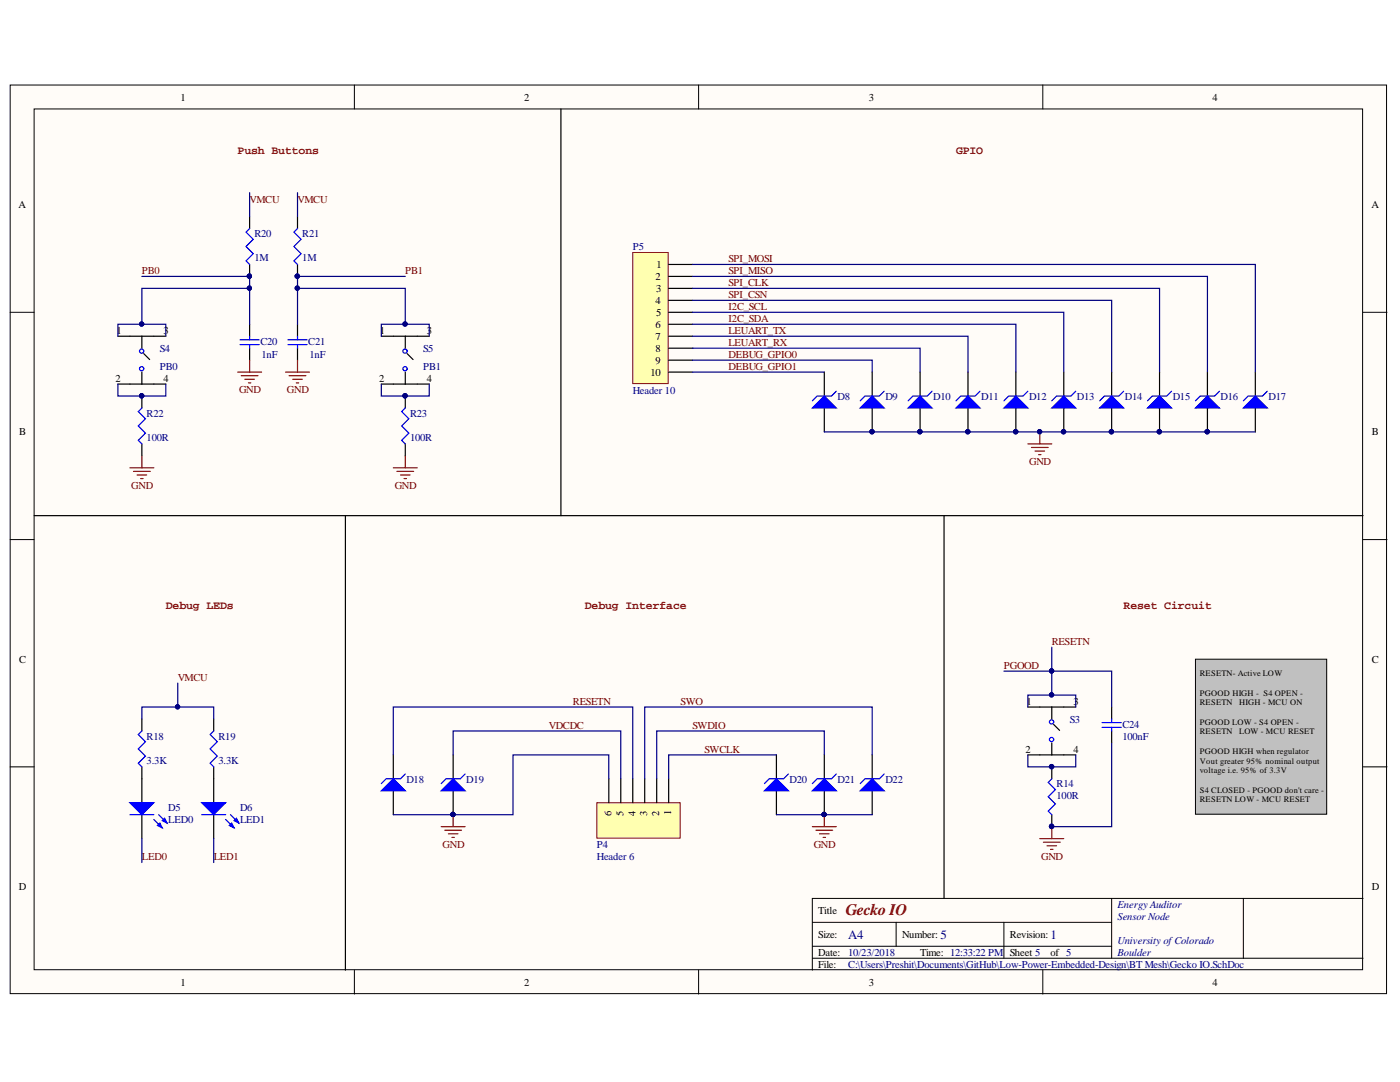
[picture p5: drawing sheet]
<svg xmlns="http://www.w3.org/2000/svg" width="279mm" height="216mm" viewBox="0 0 279 216" stroke-linecap="round" stroke-linejoin="round" font-family="sans-serif">
<defs><g id="words">
<text font-size="3.2" fill="#800000" x="168.8" y="182.5">Gecko IO</text>
<g font-size="2.6" fill="#000080">
<text x="169.3" y="187.3">A4</text>
<text x="187.7" y="187.3">5</text>
<text x="209.7" y="187.3">1</text>
</g>
<g font-size="2.3" fill="#800000">
<text x="47.4" y="30.8">Push Buttons</text>
<text x="190.8" y="30.8">GPIO</text>
<text x="33.1" y="121.5">Debug LEDs</text>
<text x="116.7" y="121.5">Debug Interface</text>
<text x="224.2" y="121.5">Reset Circuit</text>
</g>
<g font-size="2.1">
<text x="36" y="20.1">1</text>
<text x="104.6" y="20.1">2</text>
<text x="173.4" y="20.1">3</text>
<text x="242" y="20.1">4</text>
<text x="3.7" y="41.5">A</text>
<text x="273.7" y="41.5">A</text>
<text x="131" y="53.5">1</text>
<text x="130.8" y="55.9">2</text>
<text x="130.9" y="58.3">3</text>
<text x="130.8" y="60.7">4</text>
<text x="130.8" y="65.5">6</text>
<text x="130.9" y="63.1">5</text>
<text x="23.2" y="66.7">1</text>
<text x="32.6" y="66.7">3</text>
<text x="75.8" y="66.7">1</text>
<text x="85.2" y="66.7">3</text>
<text x="130.8" y="67.9">7</text>
<text x="130.8" y="70.3">8</text>
<text x="23.1" y="76.2">2</text>
<text x="32.6" y="76.2">4</text>
<text x="75.6" y="76.2">2</text>
<text x="85.2" y="76.2">4</text>
<text x="129.8" y="75">10</text>
<text x="130.8" y="72.6">9</text>
<text x="3.8" y="86.9">B</text>
<text x="273.8" y="86.9">B</text>
<text x="3.8" y="132.2">C</text>
<text x="273.8" y="132.2">C</text>
<text x="204.8" y="140.7">1</text>
<text x="214.2" y="140.7">3</text>
<text x="204.7" y="150.2">2</text>
<text x="214.2" y="150.2">4</text>
<text x="122" y="162.8" transform="rotate(-90 122 162.8)">6</text>
<text x="124.4" y="162.8" transform="rotate(-90 124.4 162.8)">5</text>
<text x="126.8" y="162.8" transform="rotate(-90 126.8 162.8)">4</text>
<text x="129.2" y="162.8" transform="rotate(-90 129.2 162.8)">3</text>
<text x="131.6" y="162.8" transform="rotate(-90 131.6 162.8)">2</text>
<text x="134" y="162.7" transform="rotate(-90 134 162.7)">1</text>
<text x="3.7" y="177.6">D</text>
<text x="273.8" y="177.6">D</text>
<text x="163.3" y="182.4">Title</text>
<text x="163.3" y="187.2">Size:</text>
<text x="163.3" y="190.8">Date:</text>
<text x="180" y="187.2">Number:</text>
<text x="183.6" y="190.8">Time: 12:33:22 PM</text>
<text x="201.5" y="187.2">Revision:</text>
<text x="201.5" y="190.8">Sheet 5</text>
<text x="209.7" y="190.8">of 5</text>
<text x="36" y="196.7">1</text>
<text x="104.6" y="196.7">2</text>
<text x="163.3" y="193.2">File:</text>
<text x="173.4" y="196.7">3</text>
<text x="242" y="196.7">4</text>
</g>
<g font-size="2.1" fill="#800000">
<text x="49.8" y="40.4">VMCU</text>
<text x="59.4" y="40.4">VMCU</text>
<text x="145.4" y="52.3">SPI_MOSI</text>
<text x="28.3" y="54.7">PB0</text>
<text x="80.9" y="54.7">PB1</text>
<text x="145.4" y="54.7">SPI_MISO</text>
<text x="145.4" y="57.1">SPI_CLK</text>
<text x="145.4" y="59.5">SPI_CSN</text>
<text x="145.4" y="61.9">I2C_SCL</text>
<text x="145.4" y="64.3">I2C_SDA</text>
<text x="145.4" y="66.7">LEUART_TX</text>
<text x="145.4" y="69.1">LEUART_RX</text>
<text x="145.4" y="71.4">DEBUG_GPIO0</text>
<text x="145.4" y="73.8">DEBUG_GPIO1</text>
<text x="47.7" y="78.5">GND</text>
<text x="57.3" y="78.5">GND</text>
<text x="205.4" y="92.8">GND</text>
<text x="26.2" y="97.6">GND</text>
<text x="78.8" y="97.6">GND</text>
<text x="209.9" y="128.7">RESETN</text>
<text x="35.5" y="135.9">VMCU</text>
<text x="200.3" y="133.5">PGOOD</text>
<text x="114.3" y="140.7">RESETN</text>
<text x="135.8" y="140.7">SWO</text>
<text x="109.6" y="145.4">VDCDC</text>
<text x="138.2" y="145.4">SWDIO</text>
<text x="140.6" y="150.2">SWCLK</text>
<text x="28.3" y="171.7">LED0</text>
<text x="42.6" y="171.7">LED1</text>
<text x="88.3" y="169.2">GND</text>
<text x="162.4" y="169.2">GND</text>
<text x="207.8" y="171.6">GND</text>
</g>
<g font-size="2.1" fill="#000080">
<text x="50.8" y="47.3">R20</text>
<text x="60.3" y="47.3">R21</text>
<text x="50.8" y="52.1">1M</text>
<text x="60.3" y="52.1">1M</text>
<text x="126.3" y="50">P5</text>
<text x="31.9" y="70.3">S4</text>
<text x="52" y="68.8">C20</text>
<text x="52.2" y="71.4">1nF</text>
<text x="61.5" y="68.8">C21</text>
<text x="61.8" y="71.4">1nF</text>
<text x="84.5" y="70.3">S5</text>
<text x="31.9" y="73.8">PB0</text>
<text x="84.5" y="73.8">PB1</text>
<text x="29.3" y="83.1">R22</text>
<text x="81.8" y="83.1">R23</text>
<text x="126.3" y="78.6">Header 10</text>
<text x="167.1" y="79.8">D8</text>
<text x="176.7" y="79.8">D9</text>
<text x="186.3" y="79.8">D10</text>
<text x="195.8" y="79.8">D11</text>
<text x="205.4" y="79.8">D12</text>
<text x="214.9" y="79.8">D13</text>
<text x="224.5" y="79.8">D14</text>
<text x="234" y="79.8">D15</text>
<text x="243.6" y="79.8">D16</text>
<text x="253.2" y="79.8">D17</text>
<text x="29.3" y="87.9">100R</text>
<text x="81.8" y="87.9">100R</text>
<text x="29.3" y="147.6">R18</text>
<text x="43.6" y="147.6">R19</text>
<text x="213.5" y="144.2">S3</text>
<text x="224" y="147.6">100nF</text>
<text x="224" y="145.2">C24</text>
<text x="29.3" y="152.4">3.3K</text>
<text x="43.6" y="152.4">3.3K</text>
<text x="33.6" y="161.9">D5</text>
<text x="47.9" y="161.9">D6</text>
<text x="81.1" y="156.2">D18</text>
<text x="93.1" y="156.2">D19</text>
<text x="157.6" y="156.2">D20</text>
<text x="167.1" y="156.2">D21</text>
<text x="176.7" y="156.2">D22</text>
<text x="210.9" y="159.5">100R</text>
<text x="210.9" y="157.1">R14</text>
<text x="33.6" y="164.3">LED0</text>
<text x="47.9" y="164.3">LED1</text>
<text x="119.1" y="169.3">P4</text>
<text x="119.1" y="171.7">Header 6</text>
<text x="223" y="181.2">Energy Auditor</text>
<text x="223" y="183.6">Sensor Node</text>
<text x="169.3" y="190.8">10/23/2018</text>
<text x="223" y="188.4">University ofColorado</text>
<text x="223" y="190.8">Boulder</text>
<text x="169.3" y="193.2">C:\Users\Preshit\Documents\GitHub\Low-Power-Embedded-Design\BT Mesh\Gecko IO.SchDoc</text>
</g>
<g font-size="1.7">
<text x="239.5" y="135">RESETN- Active LOW</text>
<text x="239.5" y="140.8">RESETN</text>
<text x="239.5" y="138.8">PGOOD HIGH - S4 OPEN -</text>
<text x="247.3" y="140.8">HIGH - MCU ON</text>
<text x="239.5" y="146.6">RESETN</text>
<text x="239.5" y="144.6">PGOOD LOW - S4 OPEN -</text>
<text x="247.3" y="146.6">LOW - MCU RESET</text>
<text x="239.4" y="154.3">voltage i.e. 95% of 3.3V</text>
<text x="239.5" y="152.4">Vout greater 95% nominal output</text>
<text x="239.5" y="150.4">PGOOD HIGH when regulator</text>
<text x="239.5" y="158.2">S4 CLOSED - PGOOD don't care -</text>
<text x="239.5" y="160.1">RESETN LOW - MCU RESET</text>
</g>
</g></defs>
<g fill="#fffcf8" stroke="#000" stroke-width=".2">
<path d="M2 17h274.7v181.3h-274.7z"/>
<path d="M6.8 21.7h265.1v171.8h-265.1z"/>
</g>
<g fill="none" stroke="#000" stroke-width=".2">
<path d="M70.7 17v4.7M139.4 17v4.7M208.1 17v4.7M2 62.3h4.8M272 62.3h4.8M2 107.7h4.8M272 107.7h4.8M2 153h4.8M272 153h4.8M221.9 179.3v11.9M248.1 179.3h-86v14.3M272 179.3h-23.9v11.9"/>
<path d="M70.7 193.6v4.8M139.4 193.6v4.8M162.1 184h59.8M162.1 191.2h109.9M162.1 188.8h59.8M178.8 184v4.8M200.3 184v7.2M208.1 193.6v4.8"/>
</g>
<path d="M126.3 50.4h7.1v26.1h-7.1z" fill="#ffffb0" stroke="#800000" stroke-width=".2"/>
<g fill="none" stroke="#000" stroke-width=".24">
<path d="M111.9 21.7v81.2h-105.1M49.8 43.2v2.4M49.8 52.8v2.4M59.4 43.2v2.4M59.4 52.8v2.4M133.4 52.8h4.8M133.4 55.2h4.8M133.4 57.5h4.8M133.4 59.9h4.8M28.3 79v2.4M49.8 64.7v2.4M49.8 69.5v2.4"/>
<path d="M59.4 64.7v2.4M59.4 69.5v2.4M80.9 79v2.4M133.4 62.3h4.8M133.4 64.7h4.8M133.4 67.1h4.8M133.4 69.5h4.8M133.4 71.9h4.8M133.4 74.3h4.8M28.3 88.6v2.4M80.9 88.6v2.4M68.9 102.9v90.7"/>
</g>
<g fill="#000080" stroke="#000080" stroke-width=".2">
<circle cx="28.3" cy="79" r=".43"/>
<circle cx="80.8" cy="79" r=".43"/>
<circle cx="49.8" cy="55.1" r=".43"/>
<circle cx="59.3" cy="55.1" r=".43"/>
</g>
<path d="M49.8 45.6l-.7 .7 1.4 1.5-1.4 1.4 1.4 1.4-1.4 1.5 .7 .7M59.4 45.6l-.7 .7 1.4 1.5-1.4 1.4 1.4 1.4-1.4 1.5 .7 .7M47.9 67.8h3.8M47.9 68.8h3.8M49.8 67.1v.7M49.8 68.8v.7M57.5 67.8h3.8M57.5 68.8h3.8M59.4 67.1v.7M59.4 68.8v.7M28.3 81.4l-.7 .7 1.4 1.5-1.4 1.4 1.4 1.4-1.4 1.5 .7 .7M80.9 81.4l-.7 .7 1.4 1.5-1.4 1.4 1.4 1.4-1.4 1.5 .7 .7" fill="none" stroke="#00f" stroke-width=".24"/>
<g fill="none" stroke="#800000" stroke-width=".24">
<path d="M47.4 74.3h4.8M48.1 75h3.4M48.9 75.7h1.9M49.6 76.4h.5M49.8 71.9v2.4M57 74.3h4.8M57.7 75h3.3M58.4 75.7h1.9M59.1 76.4h.5M59.4 71.9v2.4M25.9 93.3h4.8M26.6 94.1h3.4"/>
<path d="M27.4 94.8h1.9M28.1 95.5h.5M28.3 91v2.3M78.5 93.3h4.8M79.2 94.1h3.4M79.9 94.8h1.9M80.6 95.5h.5M80.9 91v2.3"/>
</g>
<path d="M119.1 160.2h16.6v7h-16.6z" fill="#ffffb0" stroke="#800000" stroke-width=".2"/>
<path d="M28.3 155.4v4.8M121.5 155.4v4.8M123.9 155.4v4.8M126.3 155.4v4.8M128.7 155.4v4.8M131.1 155.4v4.8M133.4 155.4v4.8M28.3 162.6v4.7" fill="none" stroke="#000" stroke-width=".24"/>
<path d="M25.9 160.2h4.8l-2.4 2.4z" fill="#00f"/>
<path d="M25.9 160.2h4.8l-2.4 2.4zM30.7 163.5l1.7 1.7M31.7 162.6l1.6 1.6" fill="none" stroke="#00f" stroke-width=".24"/>
<path d="M31.4 164.7l.5-.5 .5 1z" fill="#00f"/>
<path d="M31.4 164.7l.5-.5 .5 1z" fill="none" stroke="#00f" stroke-width=".24"/>
<path d="M32.4 163.8l.5-.5 .4 .9z" fill="#00f"/>
<path d="M25.9 162.6h4.8M32.4 163.8l.5-.5 .4 .9z" fill="none" stroke="#00f" stroke-width=".24"/>
<path d="M42.6 155.4v4.8M42.6 162.6v4.7" fill="none" stroke="#000" stroke-width=".24"/>
<path d="M40.3 160.2h4.7l-2.4 2.4z" fill="#00f"/>
<path d="M40.3 160.2h4.7l-2.4 2.4zM45 163.5l1.7 1.7M46 162.6l1.7 1.6" fill="none" stroke="#00f" stroke-width=".24"/>
<path d="M45.8 164.7l.4-.5 .5 1z" fill="#00f"/>
<path d="M45.8 164.7l.4-.5 .5 1z" fill="none" stroke="#00f" stroke-width=".24"/>
<path d="M46.7 163.8l.5-.5 .5 .9z" fill="#00f"/>
<g fill="none" stroke="#00f" stroke-width=".24">
<path d="M28.3 145.9l-.7 .7 1.4 1.4-1.4 1.4 1.4 1.5-1.4 1.4 .7 .7M42.6 145.9l-.7 .7 1.5 1.4-1.5 1.4 1.5 1.5-1.5 1.4 .7 .7M40.3 162.6h4.7M46.7 163.8l.5-.5 .5 .9z"/>
<circle cx="28.3" cy="73.6" r=".42"/>
<circle cx="28.3" cy="70.1" r=".42"/>
<circle cx="80.8" cy="73.6" r=".42"/>
<circle cx="80.8" cy="70.1" r=".42"/>
</g>
<g fill="none" stroke="#000" stroke-width=".24">
<path d="M23.5 67.1h9.6M23.5 76.6h9.6M28.3 67.1v2.4M28.3 74.3v2.3M28.7 70.6l1.2 1.1M76.1 67.1h9.6M76.1 76.6h9.6M80.9 67.1v2.4M80.9 74.3v2.3M81.2 70.6l1.2 1.1M164.5 74.3v4.7M164.5 81.4v4.8"/>
<path d="M28.3 143.5v2.4M28.3 153v2.4M42.6 143.5v2.4M42.6 153v2.4"/>
</g>
<path d="M162.1 81.4l2.4-2.4 2.4 2.4z" fill="#00f"/>
<path d="M166.9 78.1l-1 .9h-2.8l-1 1M162.1 81.4l2.4-2.4 2.4 2.4z" fill="none" stroke="#00f" stroke-width=".24"/>
<path d="M174.1 74.3v4.7M174.1 81.4v4.8" fill="none" stroke="#000" stroke-width=".24"/>
<circle cx="174" cy="86.1" r=".43" fill="#000080" stroke="#000080" stroke-width=".2"/>
<path d="M171.7 81.4l2.4-2.4 2.4 2.4z" fill="#00f"/>
<path d="M176.5 78.1l-1 .9h-2.9l-.9 1M171.7 81.4l2.4-2.4 2.4 2.4z" fill="none" stroke="#00f" stroke-width=".24"/>
<g fill="#000080" stroke="#000080" stroke-width=".2">
<circle cx="174" cy="86.1" r=".43"/>
<circle cx="183.6" cy="86.1" r=".43"/>
</g>
<path d="M183.6 74.3v4.7M183.6 81.4v4.8" fill="none" stroke="#000" stroke-width=".24"/>
<path d="M181.2 81.4l2.4-2.4 2.4 2.4z" fill="#00f"/>
<path d="M186 78.1l-.9 .9h-2.9l-1 1M181.2 81.4l2.4-2.4 2.4 2.4z" fill="none" stroke="#00f" stroke-width=".24"/>
<g fill="#000080" stroke="#000080" stroke-width=".2">
<circle cx="183.6" cy="86.1" r=".43"/>
<circle cx="193.1" cy="86.1" r=".43"/>
</g>
<path d="M193.2 74.3v4.7M193.2 81.4v4.8" fill="none" stroke="#000" stroke-width=".24"/>
<path d="M190.8 81.4l2.4-2.4 2.4 2.4z" fill="#00f"/>
<path d="M195.6 78.1l-1 .9h-2.9l-.9 1M190.8 81.4l2.4-2.4 2.4 2.4z" fill="none" stroke="#00f" stroke-width=".24"/>
<g fill="#000080" stroke="#000080" stroke-width=".2">
<circle cx="193.1" cy="86.1" r=".43"/>
<circle cx="202.7" cy="86.1" r=".43"/>
</g>
<path d="M202.7 74.3v4.7M202.7 81.4v4.8" fill="none" stroke="#000" stroke-width=".24"/>
<path d="M200.3 81.4l2.4-2.4 2.4 2.4z" fill="#00f"/>
<path d="M205.1 78.1l-.9 .9h-2.9l-1 1M200.3 81.4l2.4-2.4 2.4 2.4z" fill="none" stroke="#00f" stroke-width=".24"/>
<g fill="#000080" stroke="#000080" stroke-width=".2">
<circle cx="202.7" cy="86.1" r=".43"/>
<circle cx="212.2" cy="86.1" r=".43"/>
</g>
<path d="M212.3 74.3v4.7M212.3 81.4v4.8" fill="none" stroke="#000" stroke-width=".24"/>
<path d="M209.9 81.4l2.4-2.4 2.4 2.4z" fill="#00f"/>
<path d="M214.7 78.1l-1 .9h-2.8l-1 1M209.9 81.4l2.4-2.4 2.4 2.4z" fill="none" stroke="#00f" stroke-width=".24"/>
<g fill="#000080" stroke="#000080" stroke-width=".2">
<circle cx="212.2" cy="86.1" r=".43"/>
<circle cx="221.8" cy="86.1" r=".43"/>
</g>
<path d="M221.9 74.3v4.7M221.9 81.4v4.8" fill="none" stroke="#000" stroke-width=".24"/>
<path d="M219.5 81.4l2.4-2.4 2.3 2.4z" fill="#00f"/>
<path d="M224.2 78.1l-.9 .9h-2.9l-.9 1M219.5 81.4l2.4-2.4 2.3 2.4z" fill="none" stroke="#00f" stroke-width=".24"/>
<g fill="#000080" stroke="#000080" stroke-width=".2">
<circle cx="221.8" cy="86.1" r=".43"/>
<circle cx="231.4" cy="86.1" r=".43"/>
</g>
<path d="M231.4 74.3v4.7M231.4 81.4v4.8" fill="none" stroke="#000" stroke-width=".24"/>
<path d="M229 81.4l2.4-2.4 2.4 2.4z" fill="#00f"/>
<path d="M233.8 78.1l-1 .9h-2.8l-1 1M229 81.4l2.4-2.4 2.4 2.4z" fill="none" stroke="#00f" stroke-width=".24"/>
<g fill="#000080" stroke="#000080" stroke-width=".2">
<circle cx="231.4" cy="86.1" r=".43"/>
<circle cx="240.9" cy="86.1" r=".43"/>
</g>
<path d="M241 74.3v4.7M241 81.4v4.8" fill="none" stroke="#000" stroke-width=".24"/>
<path d="M238.6 81.4l2.4-2.4 2.4 2.4z" fill="#00f"/>
<path d="M243.4 78.1l-1 .9h-2.9l-.9 1M238.6 81.4l2.4-2.4 2.4 2.4z" fill="none" stroke="#00f" stroke-width=".24"/>
<circle cx="240.9" cy="86.1" r=".43" fill="#000080" stroke="#000080" stroke-width=".2"/>
<path d="M250.5 74.3v4.7M250.5 81.4v4.8" fill="none" stroke="#000" stroke-width=".24"/>
<path d="M248.1 81.4l2.4-2.4 2.4 2.4z" fill="#00f"/>
<path d="M252.9 78.1l-.9 .9h-2.9l-1 1M248.1 81.4l2.4-2.4 2.4 2.4z" fill="none" stroke="#00f" stroke-width=".24"/>
<path d="M205.1 88.6h4.8M205.8 89.3h3.4M206.6 90h1.9M207.3 90.7h.5M207.5 86.2v2.4" fill="none" stroke="#800000" stroke-width=".24"/>
<g fill="#000080" stroke="#000080" stroke-width=".2">
<circle cx="207.5" cy="86.1" r=".43"/>
<circle cx="90.4" cy="162.5" r=".43"/>
</g>
<path d="M111.9 102.9h160.1M90.4 150.6v4.8M90.4 157.8v4.8" fill="none" stroke="#000" stroke-width=".24"/>
<path d="M88 157.8l2.4-2.4 2.4 2.4z" fill="#00f"/>
<path d="M88 157.8l2.4-2.4 2.4 2.4zM92.8 154.4l-.9 1h-2.9l-1 1" fill="none" stroke="#00f" stroke-width=".24"/>
<circle cx="90.4" cy="162.5" r=".43" fill="#000080" stroke="#000080" stroke-width=".2"/>
<path d="M78.5 150.6v4.8M78.5 157.8v4.8" fill="none" stroke="#000" stroke-width=".24"/>
<path d="M76.1 157.8l2.4-2.4 2.4 2.4z" fill="#00f"/>
<path d="M76.1 157.8l2.4-2.4 2.4 2.4zM80.9 154.4l-1 1h-2.8l-1 1" fill="none" stroke="#00f" stroke-width=".24"/>
<path d="M155 150.6v4.8M155 157.8v4.8" fill="none" stroke="#000" stroke-width=".24"/>
<path d="M152.6 157.8l2.4-2.4 2.3 2.4z" fill="#00f"/>
<path d="M152.6 157.8l2.4-2.4 2.3 2.4zM157.3 154.4l-.9 1h-2.9l-.9 1" fill="none" stroke="#00f" stroke-width=".24"/>
<path d="M164.5 150.6v4.8M164.5 157.8v4.8" fill="none" stroke="#000" stroke-width=".24"/>
<circle cx="164.5" cy="162.5" r=".43" fill="#000080" stroke="#000080" stroke-width=".2"/>
<path d="M162.1 157.8l2.4-2.4 2.4 2.4z" fill="#00f"/>
<path d="M162.1 157.8l2.4-2.4 2.4 2.4zM166.9 154.4l-1 1h-2.8l-1 1" fill="none" stroke="#00f" stroke-width=".24"/>
<circle cx="164.5" cy="162.5" r=".43" fill="#000080" stroke="#000080" stroke-width=".2"/>
<path d="M174.1 150.6v4.8M174.1 157.8v4.8" fill="none" stroke="#000" stroke-width=".24"/>
<path d="M171.7 157.8l2.4-2.4 2.4 2.4z" fill="#00f"/>
<g fill="none" stroke="#00f" stroke-width=".24">
<path d="M171.7 157.8l2.4-2.4 2.4 2.4zM176.5 154.4l-1 1h-2.9l-.9 1M209.9 155.4l-.7 .7 1.4 1.4-1.4 1.5 1.4 1.4-1.4 1.4 .7 .8"/>
<circle cx="209.9" cy="147.6" r=".42"/>
<circle cx="209.9" cy="144.1" r=".42"/>
</g>
<g fill="none" stroke="#800000" stroke-width=".24">
<path d="M88 164.9h4.8M88.8 165.7h3.3M89.5 166.4h1.9M90.2 167.1h.5M90.4 162.6v2.3M162.1 164.9h4.8M162.8 165.7h3.4M163.6 166.4h1.9M164.3 167.1h.4M164.5 162.6v2.3M207.5 167.3h4.8M208.2 168.1h3.4"/>
<path d="M209 168.8h1.9M209.7 169.5h.4M209.9 164.9v2.4"/>
</g>
<g fill="#000080" stroke="#000080" stroke-width=".2">
<circle cx="90.4" cy="162.5" r=".43"/>
<circle cx="164.5" cy="162.5" r=".43"/>
<circle cx="209.9" cy="164.9" r=".43"/>
<circle cx="209.9" cy="153" r=".43"/>
</g>
<path d="M188.4 102.9v76.4M205.1 141.1h9.6M205.1 150.6h9.6M209.9 141.1v2.4M209.9 148.2v2.4M209.9 153v2.4M210.3 144.5l1.2 1.2M209.9 162.6v2.3" fill="none" stroke="#000" stroke-width=".24"/>
<path d="M238.6 131.5h26.2v31h-26.2z" fill="#c0c0c0" stroke="#000" stroke-width=".2"/>
<path d="M221.9 141.1v2.4M221.9 145.9v2.3" fill="none" stroke="#000" stroke-width=".24"/>
<path d="M219.9 145.1h3.9M219.9 144.2h3.9M221.9 143.5v.7M221.9 145.1v.8" fill="none" stroke="#00f" stroke-width=".24"/>
<g fill="none" stroke="#000080" stroke-width=".24">
<path d="M49.8 38.4v4.8M59.4 38.4v4.8M28.3 55.2h21.5v2.3M80.9 55.2h-21.5v2.3M138.2 59.9h83.7v14.4M138.2 57.5h93.2v16.8M138.2 55.2h102.8v19.1M138.2 52.8h112.3v21.5M23.5 76.6v2.4h9.6v-2.4M23.5 67.1v-2.4h9.6v2.4M28.3 64.7v-7.2h21.5v7.2M59.4 64.7v-7.2h21.5v7.2"/>
<path d="M76.1 76.6v2.4h9.6v-2.4M76.1 67.1v-2.4h9.6v2.4M138.2 71.9h35.9v2.4M138.2 69.5h45.4v4.8M138.2 67.1h55v7.2M138.2 64.7h64.5v9.6M138.2 62.3h74.1v12M138.2 74.3h26.3M164.5 86.2h86M35.5 136.3v4.8M200.3 133.9h21.6v7.2M209.9 129.1v9.6"/>
<path d="M28.3 143.5v-2.4h14.3v2.4M78.5 150.6v-9.5h47.8v14.3M90.4 150.6v-4.7h33.5v9.5M121.5 155.4v-4.8h-19.1v12h-23.9M155 150.6h-21.6v4.8M164.5 150.6v-4.7h-33.4v9.5M174.1 150.6v-9.5h-45.4v14.3M205.1 150.6v2.4h9.6v-2.4M205.1 141.1v-2.4h9.6v2.4M221.9 148.2v16.7h-12M28.3 167.3v4.8M42.6 167.3v4.8"/>
<path d="M155 162.6h19.1"/>
</g>
<g fill="#000080" stroke="#000080" stroke-width=".2">
<circle cx="28.3" cy="79" r=".43"/>
<circle cx="80.8" cy="79" r=".43"/>
<circle cx="80.8" cy="64.7" r=".43"/>
<circle cx="59.3" cy="57.5" r=".43"/>
<circle cx="28.3" cy="64.7" r=".43"/>
<circle cx="49.8" cy="57.5" r=".43"/>
<circle cx="59.3" cy="55.1" r=".43"/>
<circle cx="49.8" cy="55.1" r=".43"/>
<circle cx="35.4" cy="141" r=".43"/>
<circle cx="174" cy="86.1" r=".43"/>
<circle cx="183.6" cy="86.1" r=".43"/>
<circle cx="193.1" cy="86.1" r=".43"/>
<circle cx="202.7" cy="86.1" r=".43"/>
<circle cx="207.5" cy="86.1" r=".43"/>
<circle cx="212.2" cy="86.1" r=".43"/>
<circle cx="221.8" cy="86.1" r=".43"/>
<circle cx="231.4" cy="86.1" r=".43"/>
<circle cx="240.9" cy="86.1" r=".43"/>
<circle cx="90.4" cy="162.5" r=".43"/>
<circle cx="164.5" cy="162.5" r=".43"/>
<circle cx="209.9" cy="153" r=".43"/>
<circle cx="209.9" cy="133.9" r=".43"/>
<circle cx="209.9" cy="138.6" r=".43"/>
<circle cx="209.9" cy="164.9" r=".43"/>
</g>
<use href="#words"/>
</svg>
